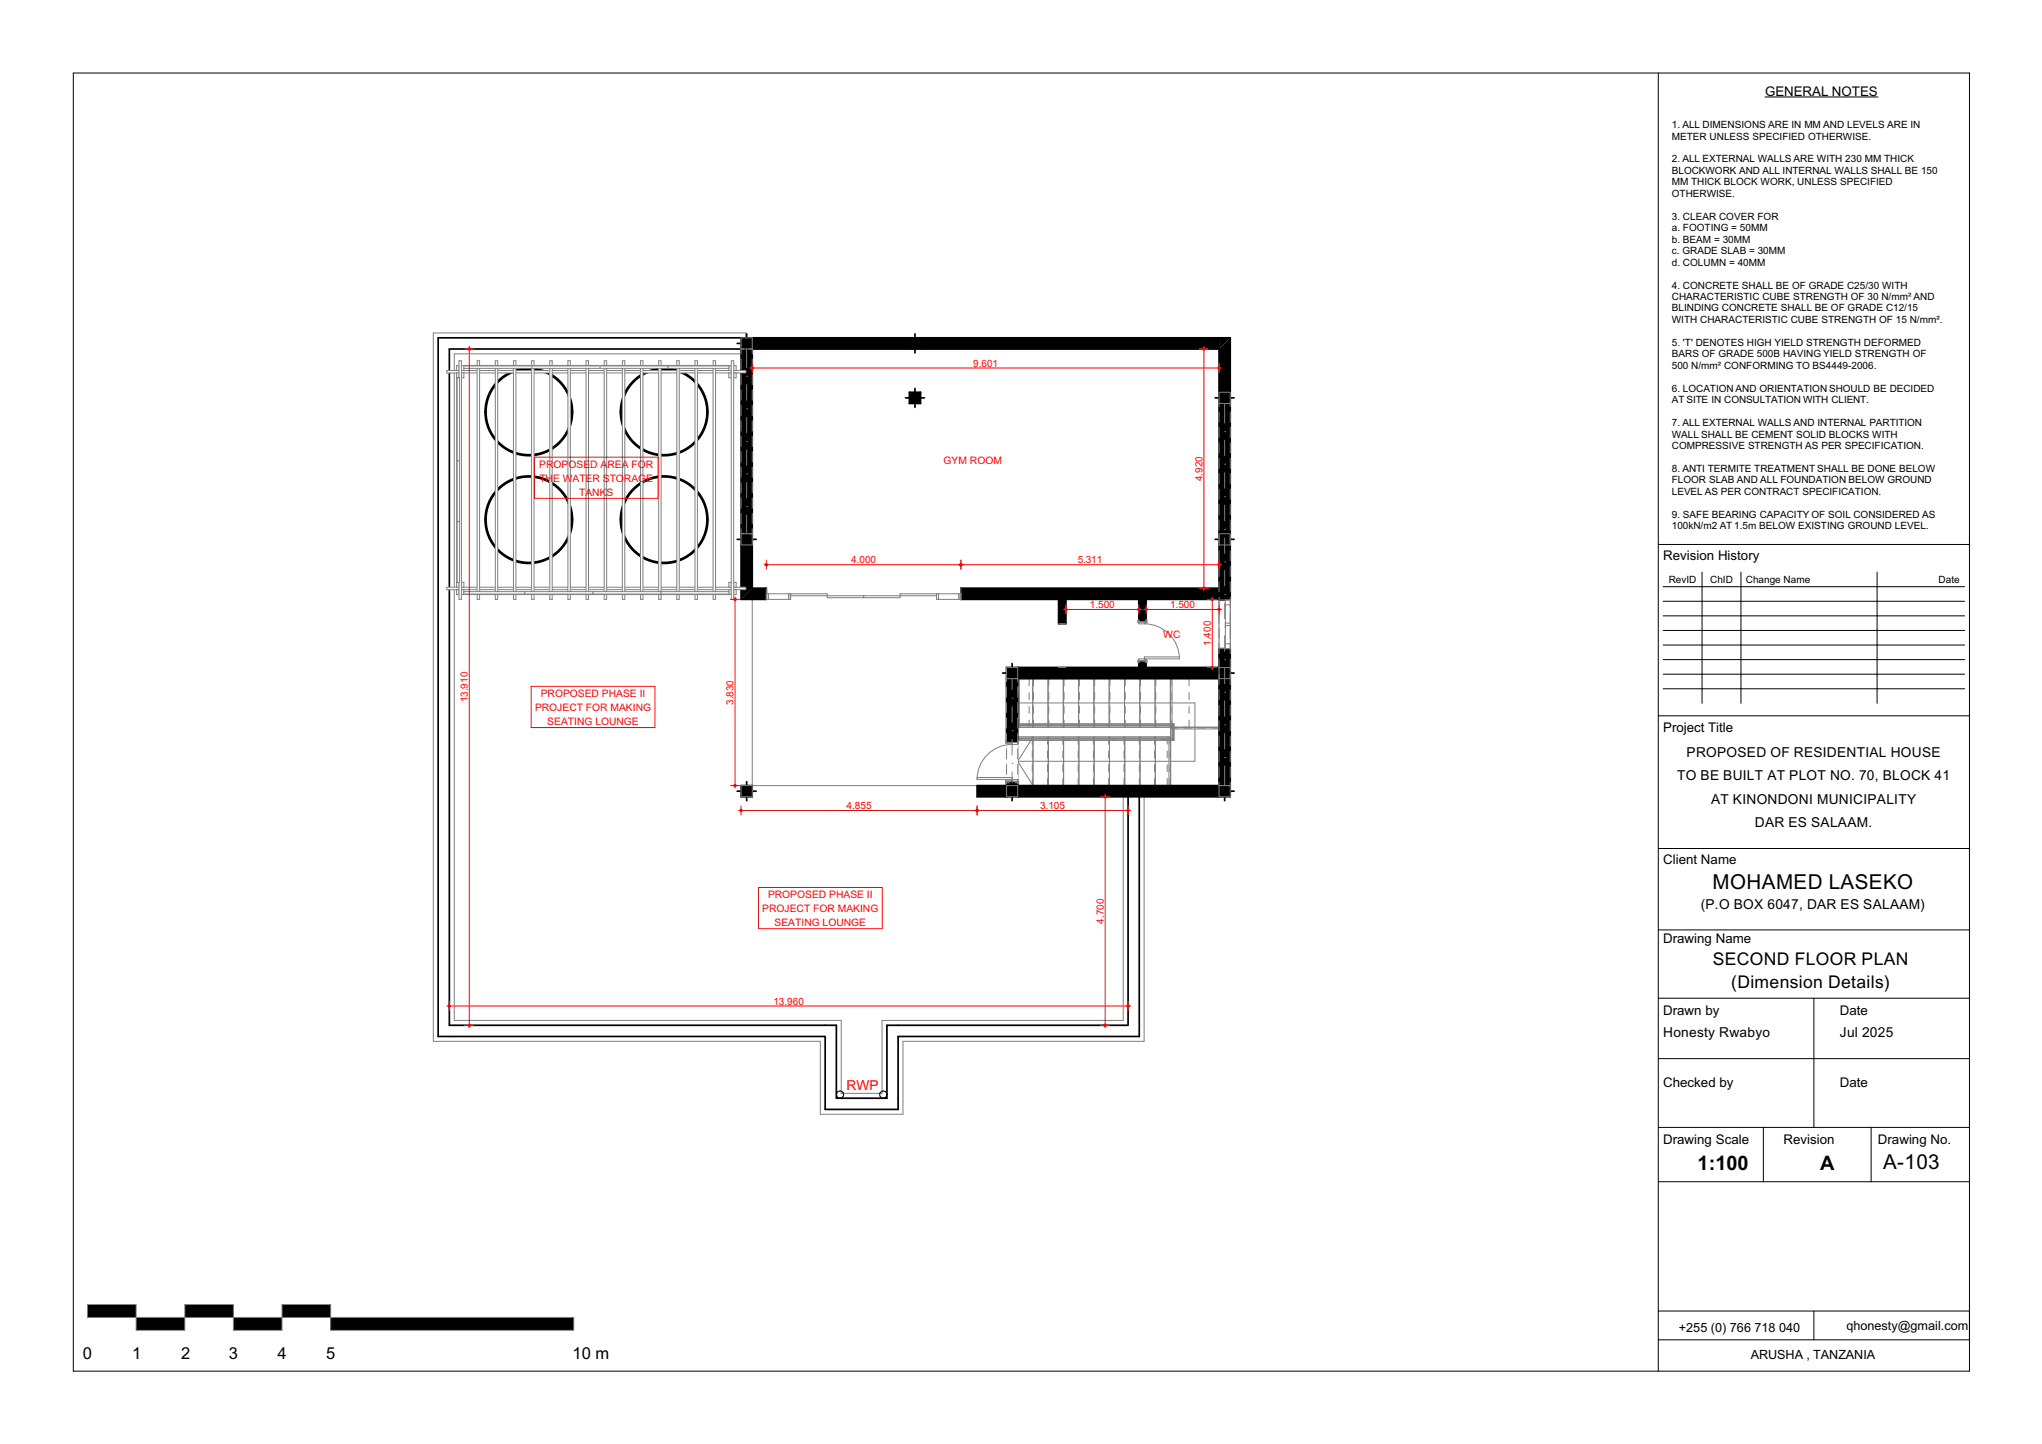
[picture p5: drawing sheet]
<svg xmlns="http://www.w3.org/2000/svg" width="420mm" height="297mm" viewBox="0 0 420 297" stroke-linecap="round" stroke-linejoin="round" font-family="sans-serif">
<defs><g id="words">
<g font-size="4.2">
<text x="352.2" y="182.9">MOHAMED LASEKO</text>
<text x="387.3" y="240.5">A-103</text>
</g>
<g font-size="4.1">
<text x="349.2" y="240.6">1:100</text>
<text x="374.4" y="240.6">A</text>
</g>
<g font-size="3.6">
<text x="352.3" y="198.5">SECOND FLOOR PLAN</text>
<text x="356.1" y="203.3">(Dimension Details)</text>
</g>
<g font-size="3.4">
<text x="17.1" y="279.5">0</text>
<text x="27.2" y="279.5">1</text>
<text x="37.2" y="279.5">2</text>
<text x="47.1" y="279.5">3</text>
<text x="57.1" y="279.5">4</text>
<text x="67.1" y="279.5">5</text>
<text x="117.8" y="279.5">10 m</text>
</g>
<g font-size="2.8">
<text x="346.9" y="155.7">PROPOSED OF RESIDENTIAL HOUSE</text>
<text x="345" y="160.5">TO BE BUILT AT PLOT NO. 70, BLOCK 41</text>
<text x="351.9" y="165.3">AT KINONDONI MUNICIPALITY</text>
<text x="360.9" y="170.1">DAR ES SALAAM.</text>
<text x="349.8" y="187.1">(P.O BOX 6047, DAR ES SALAAM)</text>
<text x="342.1" y="213.4">Honesty Rwabyo</text>
<text x="378.4" y="213.4">Jul 2025</text>
</g>
<text font-size="2.8" fill="#f00" x="174.1" y="224.1">RWP</text>
<g font-size="2.7">
<text x="363" y="19.7">GENERAL NOTES</text>
<text x="342.1" y="115.1">Revision History</text>
<text x="342.1" y="150.5">Project Title</text>
<text x="342.1" y="177.7">Client Name</text>
<text x="342.1" y="194">Drawing Name</text>
<text x="342.1" y="208.8">Drawn by</text>
<text x="378.4" y="208.8">Date</text>
<text x="342.1" y="223.6">Checked by</text>
<text x="378.4" y="223.6">Date</text>
<text x="342.1" y="235.4">Drawing Scale</text>
<text x="366.8" y="235.4">Revision</text>
<text x="386.3" y="235.4">Drawing No.</text>
</g>
<g font-size="2.6">
<text x="345.3" y="273.9">+255 (0) 766 718 040</text>
<text x="379.8" y="273.6">qhonesty@gmail.com</text>
<text x="360.1" y="279.4">ARUSHA , TANZANIA</text>
</g>
<g font-size="2.1">
<text x="343.9" y="26.3">1. ALL DIMENSIONS ARE IN MM AND LEVELS ARE IN</text>
<text x="343.9" y="28.7">METER UNLESS SPECIFIED OTHERWISE.</text>
<text x="343.9" y="33.4">2. ALL EXTERNAL WALLS ARE WITH 230 MM THICK</text>
<text x="343.9" y="35.8">BLOCKWORK AND ALL INTERNAL WALLS SHALL BE 150</text>
<text x="343.9" y="38.1">MM THICK BLOCK WORK, UNLESS SPECIFIED</text>
<text x="343.9" y="40.5">OTHERWISE.</text>
<text x="343.9" y="45.2">3. CLEAR COVER FOR</text>
<text x="343.9" y="47.6">a. FOOTING = 50MM</text>
<text x="343.9" y="49.9">b. BEAM = 30MM</text>
<text x="343.9" y="52.3">c. GRADE SLAB = 30MM</text>
<text x="343.9" y="54.6">d. COLUMN = 40MM</text>
<text x="343.9" y="59.3">4. CONCRETE SHALL BE OF GRADE C25/30 WITH</text>
<text x="343.9" y="61.7">CHARACTERISTIC CUBE STRENGTH OF 30 N/mm² AND</text>
<text x="343.9" y="64.1">BLINDING CONCRETE SHALL BE OF GRADE C12/15</text>
<text x="343.9" y="66.4">WITH CHARACTERISTIC CUBE STRENGTH OF 15 N/mm².</text>
<text x="343.9" y="71.1">5. 'T' DENOTES HIGH YIELD STRENGTH DEFORMED</text>
<text x="343.9" y="73.5">BARS OF GRADE 500B HAVING YIELD STRENGTH OF</text>
<text x="343.9" y="75.8">500 N/mm² CONFORMING TO BS4449-2006.</text>
<text x="343.9" y="80.6">6. LOCATION AND ORIENTATION SHOULD BE DECIDED</text>
<text x="343.9" y="82.9">AT SITE IN CONSULTATION WITH CLIENT.</text>
<text x="343.9" y="87.6">7. ALL EXTERNAL WALLS AND INTERNAL PARTITION</text>
<text x="343.9" y="90">WALL SHALL BE CEMENT SOLID BLOCKS WITH</text>
<text x="343.9" y="92.3">COMPRESSIVE STRENGTH AS PER SPECIFICATION.</text>
<text x="343.9" y="97.1">8. ANTI TERMITE TREATMENT SHALL BE DONE BELOW</text>
<text x="343.9" y="99.4">FLOOR SLAB AND ALL FOUNDATION BELOW GROUND</text>
<text x="343.9" y="101.8">LEVEL AS PER CONTRACT SPECIFICATION.</text>
<text x="343.9" y="106.5">9. SAFE BEARING CAPACITY OF SOIL CONSIDERED AS</text>
<text x="343.9" y="108.8">100kN/m2 AT 1.5m BELOW EXISTING GROUND LEVEL.</text>
<text x="343.2" y="119.8">RevID</text>
<text x="351.7" y="119.8">ChID</text>
<text x="359.1" y="119.8">Change Name</text>
<text x="398.7" y="119.8">Date</text>
</g>
<g font-size="2.1" fill="#f00">
<text x="200.2" y="75.4">9.601</text>
<text x="194.1" y="95.5">GYM ROOM</text>
<text x="110.9" y="96.3">PROPOSED AREA FOR</text>
<text x="110.9" y="99.1">THE WATER STORAGE</text>
<text x="119.1" y="101.9">TANKS</text>
<text x="247.3" y="99" transform="rotate(-90 247.3 99)">4.920</text>
<text x="175.1" y="115.8">4.000</text>
<text x="221.7" y="115.8">5.311</text>
<text x="224.2" y="125.1">1.500</text>
<text x="240.7" y="125.1">1.500</text>
<text x="239.3" y="131.2">WC</text>
<text x="249" y="132.9" transform="rotate(-90 249 132.9)">1.400</text>
<text x="111.2" y="143.4">PROPOSED PHASE II</text>
<text x="96.2" y="144.5" transform="rotate(-90 96.2 144.5)">13.910</text>
<text x="110" y="146.2">PROJECT FOR MAKING</text>
<text x="112.6" y="149.1">SEATING LOUNGE</text>
<text x="150.9" y="145" transform="rotate(-90 150.9 145)">3.830</text>
<text x="174.1" y="166.4">4.855</text>
<text x="213.9" y="166.4">3.105</text>
<text x="158" y="184.8">PROPOSED PHASE II</text>
<text x="156.8" y="187.6">PROJECT FOR MAKING</text>
<text x="159.3" y="190.4">SEATING LOUNGE</text>
<text x="227" y="190" transform="rotate(-90 227 190)">4.700</text>
<text x="159.1" y="206.6">13.960</text>
</g>
<text font-size="1.4" fill="#fff" x="13.8" y="283.3">GSPublisherVersion 0.0.100.100</text>
</g></defs>
<g fill="#000">
<path d="M18 268.3h10v2.7h-10z" fill-rule="evenodd"/>
<path d="M28 271h10v2.6h-10z" fill-rule="evenodd"/>
<path d="M38 268.3h10v2.7h-10z" fill-rule="evenodd"/>
<path d="M48 271h10v2.6h-10z" fill-rule="evenodd"/>
<path d="M58 268.3h10v2.7h-10z" fill-rule="evenodd"/>
<path d="M68 271h50v2.6h-50z" fill-rule="evenodd"/>
</g>
<path d="M18 268.3v2.7h100v2.6h-50v-5.3h-10v5.3h-10v-5.3h-10v5.3h-10v-5.3z" fill="none" stroke="#7f7f7f" stroke-width=".21"/>
<path d="M341.1 112h64M341.1 147.2h64M341.1 174.5h64M341.1 191.3h64M341.1 205.3h64M341.1 217.7h64M341.1 231.9h64M341.1 243.1h64" fill="none" stroke="#000" stroke-width=".21"/>
<path d="M342.1 117.7h62v27h-62z" fill-rule="evenodd" fill="#fff"/>
<g fill="none" stroke="#000" stroke-width=".21">
<path d="M15.1 15h390v267h-390zM341.1 15v267M363 19.9h23.3M350.1 117.7v27M358.1 117.7v27M386.1 117.7v27M342.1 120.7h62M342.1 123.7h62M342.1 126.7h62M342.1 129.7h62M342.1 132.7h62M342.1 135.7h62"/>
<path d="M342.1 138.7h62M342.1 141.7h62M373.1 205.3v26.6M362.7 231.9v11.2M384.9 231.9v11.2M341.1 269.7h64M341.1 275.6h64M373.1 269.7v5.9"/>
</g>
<path d="M209.3 151.9h31.6v.4h-31.6z" fill-rule="evenodd" fill="#fff"/>
<path d="M240.9 151.9h-31.6v.4h31.6" fill="none" stroke="#7f7f7f" stroke-width=".21"/>
<path d="M241.1 149.4h.4v2.9h-.6v-.4h.2z" fill-rule="evenodd" fill="#fff"/>
<path d="M241.1 149.4v2.5h-.2M241.5 149.4v2.9h-.6" fill="none" stroke="#7f7f7f" stroke-width=".21"/>
<path d="M209.3 148.9h32.2v.5h-.4v-.1h-31.8z" fill-rule="evenodd" fill="#fff"/>
<path d="M241.1 149.4v-.1h-31.8v-.4h32.2v.5" fill="none" stroke="#7f7f7f" stroke-width=".21"/>
<path d="M209.3 152h31.9l.2 .2h-32.1z" fill-rule="evenodd" fill="#fff"/>
<path d="M241.2 152h-31.9v.2h32.1" fill="none" stroke="#7f7f7f" stroke-width=".21"/>
<path d="M241.2 149.2l.2-.2v3.2l-.2-.2z" fill-rule="evenodd" fill="#fff"/>
<path d="M241.2 149.2v2.8M241.4 149v3.2" fill="none" stroke="#7f7f7f" stroke-width=".21"/>
<path d="M209.3 149h32.1l-.2 .2h-31.9z" fill-rule="evenodd" fill="#fff"/>
<path d="M241.4 149h-32.1v.2h31.9" fill="none" stroke="#7f7f7f" stroke-width=".21"/>
<path d="M209.8 152h9v.2h-9z" fill-rule="evenodd" fill="#fff"/>
<path d="M209.8 152h9v.2h-9z" fill="none" stroke="#7f7f7f" stroke-width=".21"/>
<path d="M219.8 152h9v.2h-9z" fill-rule="evenodd" fill="#fff"/>
<path d="M219.8 152h9v.2h-9z" fill="none" stroke="#7f7f7f" stroke-width=".21"/>
<path d="M229.8 152h9v.2h-9z" fill-rule="evenodd" fill="#fff"/>
<path d="M229.8 152h9v.2h-9z" fill="none" stroke="#7f7f7f" stroke-width=".21"/>
<path d="M239.8 152h1v.2h-1z" fill-rule="evenodd" fill="#fff"/>
<path d="M239.8 152h1v.2h-1z" fill="none" stroke="#7f7f7f" stroke-width=".21"/>
<path d="M241.2 149.6h.2v2h-.2z" fill-rule="evenodd" fill="#fff"/>
<path d="M241.2 149.6h.2v2h-.2z" fill="none" stroke="#7f7f7f" stroke-width=".21"/>
<path d="M231.8 149h9v.2h-9z" fill-rule="evenodd" fill="#fff"/>
<path d="M231.8 149h9v.2h-9z" fill="none" stroke="#7f7f7f" stroke-width=".21"/>
<path d="M221.8 149h9v.2h-9z" fill-rule="evenodd" fill="#fff"/>
<path d="M221.8 149h9v.2h-9z" fill="none" stroke="#7f7f7f" stroke-width=".21"/>
<path d="M211.8 149h9v.2h-9z" fill-rule="evenodd" fill="#fff"/>
<path d="M211.8 149h9v.2h-9z" fill="none" stroke="#7f7f7f" stroke-width=".21"/>
<path d="M209.8 149h1v.2h-1z" fill-rule="evenodd" fill="#fff"/>
<path d="M209.8 149h1v.2h-1z" fill="none" stroke="#7f7f7f" stroke-width=".21"/>
<circle cx="209.3" cy="152.1" r=".12" fill="#fff"/>
<circle cx="209.3" cy="152.1" r=".12" fill="none" stroke="#7f7f7f" stroke-width=".21"/>
<circle cx="241.3" cy="152.1" r=".12" fill="#fff"/>
<circle cx="241.3" cy="152.1" r=".12" fill="none" stroke="#7f7f7f" stroke-width=".21"/>
<circle cx="241.3" cy="149.1" r=".12" fill="#fff"/>
<circle cx="241.3" cy="149.1" r=".12" fill="none" stroke="#7f7f7f" stroke-width=".21"/>
<circle cx="209.3" cy="149.1" r=".12" fill="#fff"/>
<circle cx="209.3" cy="149.1" r=".12" fill="none" stroke="#7f7f7f" stroke-width=".21"/>
<circle cx="219.3" cy="152.1" r=".12" fill="#fff"/>
<circle cx="219.3" cy="152.1" r=".12" fill="none" stroke="#7f7f7f" stroke-width=".21"/>
<circle cx="229.3" cy="152.1" r=".12" fill="#fff"/>
<circle cx="229.3" cy="152.1" r=".12" fill="none" stroke="#7f7f7f" stroke-width=".21"/>
<circle cx="239.3" cy="152.1" r=".12" fill="#fff"/>
<circle cx="239.3" cy="152.1" r=".12" fill="none" stroke="#7f7f7f" stroke-width=".21"/>
<circle cx="231.3" cy="149.1" r=".12" fill="#fff"/>
<circle cx="231.3" cy="149.1" r=".12" fill="none" stroke="#7f7f7f" stroke-width=".21"/>
<circle cx="221.3" cy="149.1" r=".12" fill="#fff"/>
<circle cx="221.3" cy="149.1" r=".12" fill="none" stroke="#7f7f7f" stroke-width=".21"/>
<circle cx="211.3" cy="149.1" r=".12" fill="#fff"/>
<circle cx="211.3" cy="149.1" r=".12" fill="none" stroke="#7f7f7f" stroke-width=".21"/>
<g fill="none" stroke="#7f7f7f" stroke-width=".21">
<path d="M209.4 139.6v1.5M209.7 139.6v10M211.7 139.6v1.5M212.4 139.6v10M212.6 139.6v1.5M215.6 139.6v10M215.7 139.6v1.5M218.7 139.6v10M218.9 139.6v1.5M221.9 139.6v10M222 139.6v1.5M225 139.6v10"/>
<path d="M225.1 139.6v1.5M228.1 139.6v10M228.3 139.6v1.5M231.3 139.6v10M231.4 139.6v1.5M234.4 139.6v10M234.6 139.6v1.5M237.6 139.6v10M237.7 139.6v1.5M240.7 139.6v10M240.9 139.6v1.5M241.1 139.6v10"/>
<path d="M244.6 139.6v1.5M209.3 144.6h36.5v12h-36.5M209.4 142.5v1.4M209.4 145.3v1.4M209.4 148.1v1.5M211.7 142.5v1.4M211.7 145.3v1.4M211.7 148.1v1.5M212.3 151.6v1.5M212.3 154.5v1.4M212.3 157.3v1.4M212.5 151.6v10"/>
<path d="M212.6 142.5v1.4M212.6 145.3v1.4M212.6 148.1v1.5M215.5 151.6v1.5M215.5 154.5v1.4M215.5 157.3v1.4M215.6 151.6v10M215.7 142.5v1.4M215.7 145.3v1.4M215.7 148.1v1.5M218.6 151.6v1.5M218.6 154.5v1.4"/>
<path d="M218.6 157.3v1.4M218.8 151.6v10M218.9 142.5v1.4M218.9 145.3v1.4M218.9 148.1v1.5M221.8 151.6v1.5M221.8 154.5v1.4M221.8 157.3v1.4M221.9 151.6v10M222 142.5v1.4M222 145.3v1.4M222 148.1v1.5"/>
<path d="M224.9 151.6v1.5M224.9 154.5v1.4M224.9 157.3v1.4M225 151.6v10M225.1 142.5v1.4M225.1 145.3v1.4M225.1 148.1v1.5M228 151.6v1.5M228 154.5v1.4M228 157.3v1.4M228.2 151.6v10M228.3 142.5v1.4"/>
<path d="M228.3 145.3v1.4M228.3 148.1v1.5M231.2 151.6v1.5M231.2 154.5v1.4M231.2 157.3v1.4M231.3 151.6v10M231.4 142.5v1.4M231.4 145.3v1.4M231.4 148.1v1.5M234.3 151.6v1.5M234.3 154.5v1.4M234.3 157.3v1.4"/>
<path d="M234.5 151.6v10M234.6 142.5v1.4M234.6 145.3v1.4M234.6 148.1v1.5M237.5 151.6v1.5M237.5 154.5v1.4M237.5 157.3v1.4M237.6 151.6v10M237.7 142.5v1.4M237.7 145.3v1.4M237.7 148.1v1.5M240.1 151.6v1.5"/>
<path d="M240.1 154.5v1.4M240.1 157.3v1.4M240.4 151.6v10M240.6 151.6v1.5M240.6 154.5v1.4M240.6 157.3v1.4M240.8 149.6v12M240.8 149.9h10M240.8 149.7h1.4M240.9 142.5v1.4M240.9 145.3v1.4M240.9 148.1v1.5"/>
<path d="M243.7 149.7h1.4M244.6 142.5v1.4M244.6 145.3v1.4M244.6 148.1v1.5M246.5 149.7h1.4M249.3 149.7h1.5M250.8 149.6h-41.5v-10h41.5v22h-41.5v-10h31.5M212.3 160.1v1.5M215.5 160.1v1.5M218.6 160.1v1.5M221.8 160.1v1.5M224.9 160.1v1.5"/>
<path d="M228 160.1v1.5M231.2 160.1v1.5M234.3 160.1v1.5M237.5 160.1v1.5M240.1 160.1v1.5M240.6 160.1v1.5"/>
</g>
<circle cx="209.3" cy="144.6" r=".37" fill="#aaf"/>
<g fill="none" stroke="#7f7f7f" stroke-width=".21">
<path d="M212.5 151.6l-3.2 5 3.2 5"/>
<circle cx="209.3" cy="144.6" r=".37"/>
</g>
<!-- layer: Structural - Bearing -->
<path d="M89.1 68.5h64.3v4.3h-60v137.1h79.6v15h8.4v-15h49.6v-47h4.3v51.3h-49.6v15h-17v-15h-79.6zM154.7 71.8h96.1v89.8h-96.1z" fill="none" stroke="#7f7f7f" stroke-width=".21"/>
<g fill="#000">
<path d="M250.7 71.8l2.3-2.3v2.3zM250.7 69.5h2.3l-2.3 2.3z"/>
<path d="M189.3 69.5h61.4v2.3h-61.4z" fill-rule="evenodd"/>
<path d="M250.7 71.8h2.3v8.9h-2.3z" fill-rule="evenodd"/>
<path d="M250.7 83h2.3v26.8h-2.3z" fill-rule="evenodd"/>
<path d="M250.7 112.1h2.3v11.3h-2.3z" fill-rule="evenodd"/>
<path d="M209.3 137.3h41.4v2.3h-41.4z" fill-rule="evenodd"/>
<path d="M250.7 139.6h2.3v22h-2.3z" fill-rule="evenodd"/>
<path d="M250.7 133.4h2.3v3.9h-2.3z" fill-rule="evenodd"/>
<path d="M201 161.6h6v2.3h-6z" fill-rule="evenodd"/>
<path d="M209.3 161.6h41.4v2.3h-41.4z" fill-rule="evenodd"/>
</g>
<path d="M189.3 69.5h63.7v2.3M189.3 71.8h61.4M209.3 139.6h41.4v22h-41.4M209.3 137.3h8.4M219.2 137.3h15M235.7 137.3h15M253 139.6v22M207 161.6h-6v2.3h6M209.3 163.9h41.4" fill="none" stroke="#000" stroke-width=".35"/>
<path d="M250.7 123.4h2.3v10h-2.3z" fill-rule="evenodd" fill="#fff"/>
<path d="M250.7 71.8v8.9M253 71.8v8.9M250.7 83v26.8M253 83v26.8M250.7 112.1v8.9M253 112.1v11.3h-2.3v-.1M250.7 137.3v-3.9h2.3v3.9" fill="none" stroke="#000" stroke-width=".35"/>
<path d="M250.7 123.4v10M253 123.4v10" fill="none" stroke="#7f7f7f" stroke-width=".21"/>
<g fill="#fff">
<path d="M252 132.4h1v1h-1z" fill-rule="evenodd"/>
<path d="M252 128.2h1v.5h-1z" fill-rule="evenodd"/>
<path d="M252 128.7h1v3.7h-1z" fill-rule="evenodd"/>
<path d="M252 128.2h1v.5h-1z" fill-rule="evenodd"/>
<path d="M252 123.4h1v1h-1z" fill-rule="evenodd"/>
<path d="M252 124.4h1v3.8h-1z" fill-rule="evenodd"/>
</g>
<path d="M250.7 123.4h2.3v10h-2.3M252 123.4v10M252 132.4h1M252 128.7h1M252 128.2h1M252 124.4h1" fill="none" stroke="#7f7f7f" stroke-width=".21"/>
<g fill="#000">
<path d="M152.4 121h2.3l-2.3 2.3zM152.4 123.3l2.3-2.3v2.3z"/>
<path d="M152.4 71.8h2.3v38h-2.3z" fill-rule="evenodd"/>
<path d="M152.4 112.1h2.3v8.9h-2.3z" fill-rule="evenodd"/>
<path d="M154.7 121h2.9v2.3h-2.9z" fill-rule="evenodd"/>
<path d="M197.6 121h53.1v2.3h-53.1z" fill-rule="evenodd"/>
</g>
<path d="M152.4 71.8v38M154.7 71.8v38M152.4 112.1v11.2h2.3M154.7 112.1v8.9" fill="none" stroke="#000" stroke-width=".35"/>
<path d="M157.6 121h40v2.3h-40z" fill-rule="evenodd" fill="#fff"/>
<path d="M154.7 121h2.9v2.3h-2.9M219.2 123.3h15M235.7 123.3h15M250.7 121h-53.1v2.3h20.1" fill="none" stroke="#000" stroke-width=".35"/>
<g fill="#fff">
<path d="M197.2 122.1h.4v1.2h-.4z" fill-rule="evenodd"/>
<path d="M192.6 122.1h.4v1.2h-.4z" fill-rule="evenodd"/>
<path d="M157.6 122.1h.4v1.2h-.4z" fill-rule="evenodd"/>
<path d="M162.2 122.1h.4v1.2h-.4z" fill-rule="evenodd"/>
<path d="M193 122.1h4.2v1.2h-4.2z" fill-rule="evenodd"/>
</g>
<path d="M193 122.1h4.2v1.2h-4.2z" fill="none" stroke="#7f7f7f" stroke-width=".21"/>
<path d="M158 122.1h4.2v1.2h-4.2z" fill-rule="evenodd" fill="#fff"/>
<path d="M158 122.1h4.2v1.2h-4.2z" fill="none" stroke="#7f7f7f" stroke-width=".21"/>
<g fill="#fff">
<path d="M185.1 122.1h7.5v.4h-7.5z" fill-rule="evenodd"/>
<path d="M177.6 122.5h7.5v.4h-7.5z" fill-rule="evenodd"/>
<path d="M162.6 122.1h7.5v.4h-7.5z" fill-rule="evenodd"/>
<path d="M170.1 122.5h7.5v.4h-7.5z" fill-rule="evenodd"/>
</g>
<path d="M157.6 121v2.3h.4v-1.2h-.4M162.6 122.1v1.2h-.4v-1.2h7.9v.8h15v-.8h7.9v1.2h-.4v-1.2M162.6 122.5h30M177.6 122.5v.4M197.6 121v2.3h-.4v-1.2h.4" fill="none" stroke="#7f7f7f" stroke-width=".21"/>
<g fill="#000">
<path d="M207 139.6h2.3v13.1h-2.3z" fill-rule="evenodd"/>
<path d="M207 160.7h2.3v.9h-2.3z" fill-rule="evenodd"/>
</g>
<path d="M207 152.7h2.3v8h-2.3z" fill-rule="evenodd" fill="#fff"/>
<path d="M207 139.6v13.1h2.3v-13.1M207 161.6v-.9h2.3v.9" fill="none" stroke="#000" stroke-width=".35"/>
<g fill="#fff">
<path d="M207 152.7h1.2v.3h-1.2z" fill-rule="evenodd"/>
<path d="M206.8 152.3h.2v.5h-.2z" fill-rule="evenodd"/>
<path d="M207 160.5h1.2v.2h-1.2z" fill-rule="evenodd"/>
<path d="M206.8 160.6h.2v.5h-.2z" fill-rule="evenodd"/>
<path d="M209.3 152.3h.2v.5h-.2z" fill-rule="evenodd"/>
<path d="M209.3 160.6h.2v.5h-.2z" fill-rule="evenodd"/>
</g>
<path d="M207 152.7h1.2v.3h-1.2v-.7h-.2v.5h.2M208.2 153.1a7.2 7.2 0 0 0-7.2 7.2M209.3 152.3h.2v.5h-.2zM207 160.6h-.2v.5h.2v-.6h1.2v.2h-1.2M209.3 160.6h.2v.5h-.2z" fill="none" stroke="#7f7f7f" stroke-width=".21"/>
<g fill="#fff">
<path d="M208.2 152.7h1.1v.4h-1.1z" fill-rule="evenodd"/>
<path d="M208.2 160.3h1.1v.4h-1.1z" fill-rule="evenodd"/>
<path d="M201 159.9h7.2v.4h-7.2z" fill-rule="evenodd"/>
</g>
<path d="M207 152.3v.4h2.3M209.3 152.3v.8h-1.1v-.4M208.2 160.7v-.8h-7.2v.4h8.3v.8M209.3 160.7h-2.3v.4" fill="none" stroke="#7f7f7f" stroke-width=".21"/>
<g fill="#000">
<path d="M234.2 123.3h1.5v4.6h-1.5z" fill-rule="evenodd"/>
<path d="M234.2 135.9h1.5v1.4h-1.5z" fill-rule="evenodd"/>
</g>
<path d="M234.2 127.9h1.5v8h-1.5z" fill-rule="evenodd" fill="#fff"/>
<path d="M234.2 123.3v4.6h1.5v-4.6M234.2 137.3v-1.4h1.5v1.4" fill="none" stroke="#000" stroke-width=".35"/>
<g fill="#fff">
<path d="M235.4 127.9h.3v.3h-.3z" fill-rule="evenodd"/>
<path d="M235.7 127.5h.2v.5h-.2z" fill-rule="evenodd"/>
<path d="M235.4 135.7h.3v.2h-.3z" fill-rule="evenodd"/>
<path d="M235.7 135.8h.2v.5h-.2z" fill-rule="evenodd"/>
<path d="M234 127.5h.2v.5h-.2z" fill-rule="evenodd"/>
<path d="M234 135.8h.2v.5h-.2z" fill-rule="evenodd"/>
</g>
<path d="M234 127.5h.2v.5h-.2zM234 135.8h.2v.5h-.2zM235.4 128.3a7.2 7.2 0 0 1 7.2 7.2M235.7 127.9h-.3v.3h.3v-.7h.2v.5h-.2M235.7 135.8h.2v.5h-.2v-.6h-.3v.2h.3" fill="none" stroke="#7f7f7f" stroke-width=".21"/>
<g fill="#fff">
<path d="M234.2 127.9h1.2v.4h-1.2z" fill-rule="evenodd"/>
<path d="M234.2 135.5h1.2v.4h-1.2z" fill-rule="evenodd"/>
<path d="M235.4 135.1h7.2v.4h-7.2z" fill-rule="evenodd"/>
</g>
<path d="M234.2 127.5v.8h1.2v-.4M234.2 135.9h1.5v.4M235.4 135.9v-.8h7.2v.4h-8.4v.8M235.7 127.5v.4h-1.5" fill="none" stroke="#7f7f7f" stroke-width=".21"/>
<path d="M217.7 123.3h1.5v5h-1.5z" fill-rule="evenodd" fill="#000"/>
<path d="M217.7 128.3h1.5v9h-1.5z" fill-rule="evenodd" fill="#fff"/>
<path d="M217.7 137.3h1.5M217.7 123.3v5h1.5v-5" fill="none" stroke="#000" stroke-width=".35"/>
<path d="M217.7 128.3h1.5M217.7 137.3h1.5" fill="none" stroke="#7f7f7f" stroke-width=".21"/>
<g fill="#fff">
<path d="M92.4 210.9v2.3h-2.3z"/>
<path d="M90.1 69.5h2.3v2.3z"/>
<path d="M90.1 210.9h2.3l-2.3 2.3z"/>
<path d="M90.1 69.5l2.3 2.3h-2.3z"/>
<path d="M90.1 71.8h2.3v139.1h-2.3z" fill-rule="evenodd"/>
</g>
<path d="M92.4 69.5h-2.3v143.7h2.3M92.4 71.8v139.1" fill="none" stroke="#000" stroke-width=".35"/>
<path d="M92.4 210.9h77.3v2.3h-77.3z" fill-rule="evenodd" fill="#fff"/>
<path d="M92.4 213.2h77.3M92.4 210.9h77.3" fill="none" stroke="#000" stroke-width=".35"/>
<path d="M92.4 69.5h60v2.3h-60z" fill-rule="evenodd" fill="#fff"/>
<path d="M92.4 71.8h60M92.4 69.5h60" fill="none" stroke="#000" stroke-width=".35"/>
<g fill="#fff">
<path d="M172 225.9v2.3h-2.3z"/>
<path d="M169.7 225.9h2.3l-2.3 2.3z"/>
<path d="M169.7 210.9h2.3v15h-2.3z" fill-rule="evenodd"/>
</g>
<path d="M169.7 213.2v15h2.3M169.7 210.9h2.3v15" fill="none" stroke="#000" stroke-width=".35"/>
<g fill="#fff">
<path d="M182.4 225.9h2.3v2.3z"/>
<path d="M182.4 225.9l2.3 2.3h-2.3z"/>
<path d="M172 225.9h10.4v2.3h-10.4z" fill-rule="evenodd"/>
</g>
<path d="M172 225.9h10.4M184.7 225.9v2.3h-12.7" fill="none" stroke="#000" stroke-width=".35"/>
<g fill="#fff">
<path d="M182.4 210.9h2.3v2.3z"/>
<path d="M182.4 210.9l2.3 2.3h-2.3z"/>
<path d="M182.4 213.2h2.3v12.7h-2.3z" fill-rule="evenodd"/>
</g>
<path d="M184.7 210.9h-2.3v15M184.7 213.2v12.7" fill="none" stroke="#000" stroke-width=".35"/>
<g fill="#fff">
<path d="M232 210.9h2.3v2.3z"/>
<path d="M232 210.9l2.3 2.3h-2.3z"/>
<path d="M184.7 210.9h47.3v2.3h-47.3z" fill-rule="evenodd"/>
</g>
<path d="M184.7 210.9h47.3M234.3 210.9v2.3h-49.6" fill="none" stroke="#000" stroke-width=".35"/>
<path d="M232 163.9h2.3v47h-2.3z" fill-rule="evenodd" fill="#fff"/>
<g fill="none" stroke="#000" stroke-width=".35">
<path d="M151.6 70.6h1.2M152.4 69.5h36.9v2.3h-36.9zM153.6 68.7v1.1M153.6 71.4v1.2M154.4 70.6h1.1M154.7 69.5v2.3M186.2 70.6h1.2M187 69.5v2.3M188.2 68.7v1.1M188.2 71.4v1.2M188.2 79.9v1.1M189 70.6h1.1"/>
<path d="M251.9 79.9v1.1M186.2 81.8h1.2M187 80.7h2.3v2.3h-2.3zM188.2 82.6v1.2M189 81.8h1.1M249.9 81.8h1.2M250.7 80.7h2.3v2.3h-2.3zM251.9 82.6v1.2M252.7 81.8h1.1M151.6 110.9h1.2M152.4 109.8h2.3v2.3h-2.3zM153.6 109v1.1"/>
<path d="M153.6 111.7v1.2M154.4 110.9h1.1M249.9 110.9h1.2M250.7 109.8h2.3v2.3h-2.3zM251.9 109v1.1M251.9 111.7v1.2M252.7 110.9h1.1M206.2 138.4h1.2M207 137.3h2.3v2.3h-2.3zM208.2 136.5v1.1M208.2 139.2v1.2M209 138.4h1.1"/>
<path d="M249.9 138.4h1.2M250.7 137.3h2.3v2.3h-2.3zM251.9 136.5v1.1M251.9 139.2v1.2M252.7 138.4h1.1M151.6 162.7h1.2M152.4 161.6h2.3v2.3h-2.3zM153.6 160.8v1.1M153.6 163.5v1.2M154.4 162.7h1.1M206.2 162.7h1.2M207 161.6h2.3v2.3h-2.3z"/>
<path d="M208.2 160.8v1.1M208.2 163.5v1.2M209 162.7h1.1M249.9 162.7h1.2M250.7 161.6h2.3v2.3h-2.3zM251.9 160.8v1.1M251.9 163.5v1.2M252.7 162.7h1.1M232 210.9v-47h2.3v47"/>
<circle cx="108.8" cy="84.7" r="9"/>
<circle cx="108.8" cy="84.7" r="8.8"/>
<circle cx="136.6" cy="84.7" r="9"/>
<circle cx="136.6" cy="84.7" r="8.8"/>
<circle cx="108.8" cy="106.9" r="9"/>
<circle cx="108.8" cy="106.9" r="8.8"/>
<circle cx="136.6" cy="106.9" r="9"/>
<circle cx="136.6" cy="106.9" r="8.8"/>
</g>
<g fill="#000">
<path d="M152.4 69.5h2.3v2.3h-2.3z" fill-rule="evenodd"/>
<path d="M154.7 69.5h32.3v2.3h-32.3z" fill-rule="evenodd"/>
<path d="M187 69.5h2.3v2.3h-2.3z" fill-rule="evenodd"/>
<path d="M99.8 84.7h.2a8.8 8.8 0 0 0 8.8 8.8 8.8 8.8 0 0 0 8.8-8.8h.2a9 9 0 0 1-9 9 9 9 0 0 1-9-9z" fill-rule="evenodd"/>
<path d="M102.1 78.7a9 9 0 0 1 9.9-2.4 9 9 0 0 1 5.8 8.4h-.2a8.8 8.8 0 0 0-8.8-8.8 8.8 8.8 0 0 0-8.8 8.8h-.2a9 9 0 0 1 2.3-6z" fill-rule="evenodd"/>
<path d="M127.6 84.7h.2a8.8 8.8 0 0 0 8.8 8.8 8.8 8.8 0 0 0 8.8-8.8h.2a9 9 0 0 1-9 9 9 9 0 0 1-9-9z" fill-rule="evenodd"/>
<path d="M130 78.7a9 9 0 0 1 9.9-2.4 9 9 0 0 1 5.7 8.4h-.2a8.8 8.8 0 0 0-8.8-8.8 8.8 8.8 0 0 0-8.8 8.8h-.2a9 9 0 0 1 2.4-6z" fill-rule="evenodd"/>
<path d="M187 80.7h2.3v2.3h-2.3z" fill-rule="evenodd"/>
<path d="M250.7 80.7h2.3v2.3h-2.3z" fill-rule="evenodd"/>
<path d="M99.8 106.9h.2a8.8 8.8 0 0 0 8.8 8.8 8.8 8.8 0 0 0 8.8-8.8h.2a9 9 0 0 1-9 9 9 9 0 0 1-9-9z" fill-rule="evenodd"/>
<path d="M102.1 100.8a9 9 0 0 1 9.9-2.3 9 9 0 0 1 5.8 8.4h-.2a8.8 8.8 0 0 0-8.8-8.8 8.8 8.8 0 0 0-8.8 8.8h-.2a9 9 0 0 1 2.3-6.1z" fill-rule="evenodd"/>
<path d="M127.6 106.9h.2a8.8 8.8 0 0 0 8.8 8.8 8.8 8.8 0 0 0 8.8-8.8h.2a9 9 0 0 1-9 9 9 9 0 0 1-9-9z" fill-rule="evenodd"/>
<path d="M130 100.8a9 9 0 0 1 9.9-2.3 9 9 0 0 1 5.7 8.4h-.2a8.8 8.8 0 0 0-8.8-8.8 8.8 8.8 0 0 0-8.8 8.8h-.2a9 9 0 0 1 2.4-6.1z" fill-rule="evenodd"/>
<path d="M152.4 109.8h2.3v2.3h-2.3z" fill-rule="evenodd"/>
<path d="M250.7 109.8h2.3v2.3h-2.3z" fill-rule="evenodd"/>
<path d="M207 137.3h2.3v2.3h-2.3z" fill-rule="evenodd"/>
<path d="M250.7 137.3h2.3v2.3h-2.3z" fill-rule="evenodd"/>
<path d="M152.4 161.6h2.3v2.3h-2.3z" fill-rule="evenodd"/>
<path d="M207 161.6h2.3v2.3h-2.3z" fill-rule="evenodd"/>
<path d="M250.7 161.6h2.3v2.3h-2.3z" fill-rule="evenodd"/>
</g>
<g fill="#000">
<circle cx="153.6" cy="70.6" r=".18"/>
<circle cx="188.2" cy="70.6" r=".18"/>
<circle cx="188.2" cy="81.8" r=".18"/>
<circle cx="251.9" cy="81.8" r=".18"/>
<circle cx="153.6" cy="110.9" r=".18"/>
<circle cx="251.9" cy="110.9" r=".18"/>
<circle cx="208.2" cy="138.4" r=".18"/>
<circle cx="251.9" cy="138.4" r=".18"/>
<circle cx="153.6" cy="162.7" r=".18"/>
<circle cx="208.2" cy="162.7" r=".18"/>
<circle cx="251.9" cy="162.7" r=".18"/>
</g>
<!-- layer: Interior - Furniture  -->
<path d="M91.9 120.8h61.5v.5h-61.5z" fill-rule="evenodd" fill="#fff"/>
<path d="M91.9 120.8h61.5v.5h-61.5z" fill="none" stroke="#7f7f7f" stroke-width=".21"/>
<path d="M91.9 76.2h61.5v.5h-61.5z" fill-rule="evenodd" fill="#fff"/>
<path d="M91.9 76.2h61.5v.5h-61.5z" fill="none" stroke="#7f7f7f" stroke-width=".21"/>
<path d="M93.9 119.8h.5v1h-.5z" fill-rule="evenodd" fill="#fff"/>
<path d="M93.9 119.8h.5v1h-.5z" fill="none" stroke="#7f7f7f" stroke-width=".21"/>
<path d="M93.9 121.3h.5v1h-.5z" fill-rule="evenodd" fill="#fff"/>
<path d="M93.9 121.3h.5v1h-.5z" fill="none" stroke="#7f7f7f" stroke-width=".21"/>
<path d="M94.9 119.8h.5v1h-.5z" fill-rule="evenodd" fill="#fff"/>
<path d="M94.9 119.8h.5v1h-.5z" fill="none" stroke="#7f7f7f" stroke-width=".21"/>
<path d="M94.9 121.3h.5v1h-.5z" fill-rule="evenodd" fill="#fff"/>
<path d="M94.9 121.3h.5v1h-.5z" fill="none" stroke="#7f7f7f" stroke-width=".21"/>
<path d="M149.9 119.8h.5v1h-.5z" fill-rule="evenodd" fill="#fff"/>
<path d="M149.9 119.8h.5v1h-.5z" fill="none" stroke="#7f7f7f" stroke-width=".21"/>
<path d="M149.9 121.3h.5v1h-.5z" fill-rule="evenodd" fill="#fff"/>
<path d="M149.9 121.3h.5v1h-.5z" fill="none" stroke="#7f7f7f" stroke-width=".21"/>
<path d="M150.9 119.8h.5v1h-.5z" fill-rule="evenodd" fill="#fff"/>
<path d="M150.9 119.8h.5v1h-.5z" fill="none" stroke="#7f7f7f" stroke-width=".21"/>
<path d="M150.9 121.3h.5v1h-.5z" fill-rule="evenodd" fill="#fff"/>
<path d="M150.9 121.3h.5v1h-.5z" fill="none" stroke="#7f7f7f" stroke-width=".21"/>
<path d="M93.9 75.2h.5v1h-.5z" fill-rule="evenodd" fill="#fff"/>
<path d="M93.9 75.2h.5v1h-.5z" fill="none" stroke="#7f7f7f" stroke-width=".21"/>
<path d="M93.9 76.7h.5v1h-.5z" fill-rule="evenodd" fill="#fff"/>
<path d="M93.9 76.7h.5v1h-.5z" fill="none" stroke="#7f7f7f" stroke-width=".21"/>
<path d="M94.9 75.2h.5v1h-.5z" fill-rule="evenodd" fill="#fff"/>
<path d="M94.9 75.2h.5v1h-.5z" fill="none" stroke="#7f7f7f" stroke-width=".21"/>
<path d="M94.9 76.7h.5v1h-.5z" fill-rule="evenodd" fill="#fff"/>
<path d="M94.9 76.7h.5v1h-.5z" fill="none" stroke="#7f7f7f" stroke-width=".21"/>
<path d="M149.9 75.2h.5v1h-.5z" fill-rule="evenodd" fill="#fff"/>
<path d="M149.9 75.2h.5v1h-.5z" fill="none" stroke="#7f7f7f" stroke-width=".21"/>
<path d="M149.9 76.7h.5v1h-.5z" fill-rule="evenodd" fill="#fff"/>
<path d="M149.9 76.7h.5v1h-.5z" fill="none" stroke="#7f7f7f" stroke-width=".21"/>
<path d="M150.9 75.2h.5v1h-.5z" fill-rule="evenodd" fill="#fff"/>
<path d="M150.9 75.2h.5v1h-.5z" fill="none" stroke="#7f7f7f" stroke-width=".21"/>
<path d="M150.9 76.7h.5v1h-.5z" fill-rule="evenodd" fill="#fff"/>
<path d="M150.9 76.7h.5v1h-.5z" fill="none" stroke="#7f7f7f" stroke-width=".21"/>
<path d="M94.4 74.2h.5v49.1h-.5z" fill-rule="evenodd" fill="#fff"/>
<path d="M94.4 74.2h.5v49.1h-.5z" fill="none" stroke="#7f7f7f" stroke-width=".21"/>
<path d="M98.1 74.2h.5v49.1h-.5z" fill-rule="evenodd" fill="#fff"/>
<path d="M98.1 74.2h.5v49.1h-.5z" fill="none" stroke="#7f7f7f" stroke-width=".21"/>
<path d="M101.9 74.2h.5v49.1h-.5z" fill-rule="evenodd" fill="#fff"/>
<path d="M101.9 74.2h.5v49.1h-.5z" fill="none" stroke="#7f7f7f" stroke-width=".21"/>
<path d="M105.6 74.2h.5v49.1h-.5z" fill-rule="evenodd" fill="#fff"/>
<path d="M105.6 74.2h.5v49.1h-.5z" fill="none" stroke="#7f7f7f" stroke-width=".21"/>
<path d="M109.3 74.2h.5v49.1h-.5z" fill-rule="evenodd" fill="#fff"/>
<path d="M109.3 74.2h.5v49.1h-.5z" fill="none" stroke="#7f7f7f" stroke-width=".21"/>
<path d="M113.1 74.2h.5v49.1h-.5z" fill-rule="evenodd" fill="#fff"/>
<path d="M113.1 74.2h.5v49.1h-.5z" fill="none" stroke="#7f7f7f" stroke-width=".21"/>
<path d="M116.8 74.2h.5v49.1h-.5z" fill-rule="evenodd" fill="#fff"/>
<path d="M116.8 74.2h.5v49.1h-.5z" fill="none" stroke="#7f7f7f" stroke-width=".21"/>
<path d="M120.5 74.2h.5v49.1h-.5z" fill-rule="evenodd" fill="#fff"/>
<path d="M120.5 74.2h.5v49.1h-.5z" fill="none" stroke="#7f7f7f" stroke-width=".21"/>
<path d="M124.3 74.2h.5v49.1h-.5z" fill-rule="evenodd" fill="#fff"/>
<path d="M124.3 74.2h.5v49.1h-.5z" fill="none" stroke="#7f7f7f" stroke-width=".21"/>
<path d="M128 74.2h.5v49.1h-.5z" fill-rule="evenodd" fill="#fff"/>
<path d="M128 74.2h.5v49.1h-.5z" fill="none" stroke="#7f7f7f" stroke-width=".21"/>
<path d="M131.7 74.2h.5v49.1h-.5z" fill-rule="evenodd" fill="#fff"/>
<path d="M131.7 74.2h.5v49.1h-.5z" fill="none" stroke="#7f7f7f" stroke-width=".21"/>
<path d="M135.5 74.2h.5v49.1h-.5z" fill-rule="evenodd" fill="#fff"/>
<path d="M135.5 74.2h.5v49.1h-.5z" fill="none" stroke="#7f7f7f" stroke-width=".21"/>
<path d="M139.2 74.2h.5v49.1h-.5z" fill-rule="evenodd" fill="#fff"/>
<path d="M139.2 74.2h.5v49.1h-.5z" fill="none" stroke="#7f7f7f" stroke-width=".21"/>
<path d="M142.9 74.2h.5v49.1h-.5z" fill-rule="evenodd" fill="#fff"/>
<path d="M142.9 74.2h.5v49.1h-.5z" fill="none" stroke="#7f7f7f" stroke-width=".21"/>
<path d="M146.7 74.2h.5v49.1h-.5z" fill-rule="evenodd" fill="#fff"/>
<path d="M146.7 74.2h.5v49.1h-.5z" fill="none" stroke="#7f7f7f" stroke-width=".21"/>
<path d="M150.4 74.2h.5v49.1h-.5z" fill-rule="evenodd" fill="#fff"/>
<path d="M150.4 74.2h.5v49.1h-.5z" fill="none" stroke="#7f7f7f" stroke-width=".21"/>
<path d="M135.9 121.7h14v.6h-14z" fill-rule="evenodd" fill="#fff"/>
<path d="M135.9 121.7h14v.6h-14zM135.9 122.2h14" fill="none" stroke="#7f7f7f" stroke-width=".21"/>
<path d="M121.9 121.7h14v.6h-14z" fill-rule="evenodd" fill="#fff"/>
<path d="M121.9 121.7h14v.6h-14zM121.9 122.2h14" fill="none" stroke="#7f7f7f" stroke-width=".21"/>
<path d="M107.9 121.7h14v.6h-14z" fill-rule="evenodd" fill="#fff"/>
<path d="M107.9 121.7h14v.6h-14zM107.9 122.2h14" fill="none" stroke="#7f7f7f" stroke-width=".21"/>
<path d="M95.4 121.7h12.5v.6h-12.5z" fill-rule="evenodd" fill="#fff"/>
<path d="M95.4 121.7h12.5v.6h-12.5zM95.4 122.2h12.5" fill="none" stroke="#7f7f7f" stroke-width=".21"/>
<path d="M93.9 107.3h.6v12.5h-.6z" fill-rule="evenodd" fill="#fff"/>
<path d="M93.9 107.3h.6v12.5h-.6zM94 107.3v12.5" fill="none" stroke="#7f7f7f" stroke-width=".21"/>
<path d="M93.9 94.8h.6v12.5h-.6z" fill-rule="evenodd" fill="#fff"/>
<path d="M93.9 94.8h.6v12.5h-.6zM94 94.8v12.5" fill="none" stroke="#7f7f7f" stroke-width=".21"/>
<path d="M93.9 77.7h.6v17.1h-.6z" fill-rule="evenodd" fill="#fff"/>
<path d="M93.9 77.7h.6v17.1h-.6zM94 77.7v17.1" fill="none" stroke="#7f7f7f" stroke-width=".21"/>
<path d="M95.4 75.2h14v.6h-14z" fill-rule="evenodd" fill="#fff"/>
<path d="M95.4 75.2h14v.6h-14zM95.4 75.3h14" fill="none" stroke="#7f7f7f" stroke-width=".21"/>
<path d="M109.4 75.2h14v.6h-14z" fill-rule="evenodd" fill="#fff"/>
<path d="M109.4 75.2h14v.6h-14zM109.4 75.3h14" fill="none" stroke="#7f7f7f" stroke-width=".21"/>
<path d="M123.4 75.2h14v.6h-14z" fill-rule="evenodd" fill="#fff"/>
<path d="M123.4 75.2h14v.6h-14zM123.4 75.3h14" fill="none" stroke="#7f7f7f" stroke-width=".21"/>
<path d="M137.4 75.2h12.5v.6h-12.5z" fill-rule="evenodd" fill="#fff"/>
<path d="M137.4 75.2h12.5v.6h-12.5zM137.4 75.3h12.5" fill="none" stroke="#7f7f7f" stroke-width=".21"/>
<!-- layer: Structural - Bearing -->
<g fill="none" stroke="#7f7f7f" stroke-width=".21">
<path d="M152.4 73.8v2.2M152.4 77v2.1M153 71.8h-.6v1M153.6 77.4h.1M153.6 71.8v3.8M153.6 79.1v3.2M154.1 71.8h.6v1M154.7 73.8v2.2M154.7 77v2.1M152.4 80.2v2.1M152.4 83.4v2.1M152.4 86.5v2.2"/>
<path d="M152.4 89.7v2.1M152.4 92.9v2.1M152.4 96.1v2.1M152.4 99.2v2.2M153.6 84.1h.1M153.6 90.8h.1M153.6 97.5h.1M153.6 85.8v3.2M153.6 92.5v3.2M153.6 99.2v3.2M154.7 80.2v2.1M154.7 83.4v2.1"/>
<path d="M154.7 86.5v2.2M154.7 89.7v2.1M154.7 92.9v2.1M154.7 96.1v2.1M154.7 99.2v2.2M250.7 84.7v2.1M250.7 87.9v2.1M250.7 91.1v2.1M250.7 94.2v2.2M250.7 97.4v2.1M251.4 83h-.7v.7M251.9 95.5h.1"/>
<path d="M251.9 88.8h.1M251.9 83v4M251.9 90.5v3.2M251.9 97.2v3.2M252.4 83h.6v.7M253 84.7v2.1M253 87.9v2.1M253 91.1v2.1M253 94.2v2.2M253 97.4v2.1M152.4 102.4v2.1M152.4 105.6v2.1"/>
<path d="M152.4 108.8v1h.6M153.6 104.2h.1M153.6 106v3.8M154.7 102.4v2.1M154.7 105.6v2.1M154.7 108.8v1h-.6M250.7 100.6v2.1M250.7 103.8v2.1M250.7 106.9v2.2M250.7 110.1v2.1M250.7 113.3v2.1M250.7 116.5v2.1"/>
<path d="M250.7 119.6v2.2M251.9 115.6h.1M251.9 108.9h.1M251.9 102.2h.1M251.9 103.9v3.2M251.9 110.6v3.2M251.9 117.3v3.2M253 100.6v2.1M253 103.8v2.1M253 106.9v2.2M253 110.1v2.1M253 113.3v2.1"/>
<path d="M253 116.5v2.1M253 119.6v2.2M207.6 139.6h-.6v.6M208.2 139.6v2.2M208.7 139.6h.6v.6M250.7 122.8v2.1M250.7 126v2.1M250.7 129.2v2.1M250.7 132.3v2.2M250.7 135.5v2.1M250.7 138.7v2.1M251.9 135.7h.1"/>
<path d="M251.9 129h.1M251.9 122.3h.1M251.9 124v3.2M251.9 130.7v3.2M251.9 137.5v3.1M253 122.8v2.1M253 126v2.1M253 129.2v2.1M253 132.3v2.2M253 135.5v2.1M253 138.7v2.1M207 141.3v2.1"/>
<path d="M207 144.5v2.1M207 147.6v2.2M207 150.8v2.1M207 154v2.1M207 157.2v2.1M208.2 143.6h.1M208.2 150.3h.1M208.2 157h.1M208.2 145.4v3.1M208.2 152.1v3.1M208.2 158.8v2.2M209.3 141.3v2.1"/>
<path d="M209.3 144.5v2.1M209.3 147.6v2.2M209.3 150.8v2.1M209.3 154v2.1M209.3 157.2v2.1M250.7 141.9v2.1M250.7 145v2.2M250.7 148.2v2.1M250.7 151.4v2.1M250.7 154.6v2.1M250.7 157.7v2.2M251.9 155.8h.1"/>
<path d="M251.9 149.1h.1M251.9 142.4h.1M251.9 144.2v3.1M251.9 150.9v3.1M251.9 157.6v4M253 141.9v2.1M253 145v2.2M253 148.2v2.1M253 151.4v2.1M253 154.6v2.1M253 157.7v2.2M207 160.3v.7h.6"/>
<path d="M209.3 160.3v.7h-.6M250.7 160.9v.7h.7M253 160.9v.7h-.6"/>
</g>
<!-- layer: 2D Drafting - General -->
<path d="M152.4 69.5h2.3v2.3h-2.3zM250.7 80.7h2.3v2.3h-2.3zM152.4 109.8h2.3v2.3h-2.3zM250.7 109.8h2.3v2.3h-2.3zM207 137.3h2.3v2.3h-2.3zM250.7 137.3h2.3v2.3h-2.3zM152.4 161.6h2.3v2.3h-2.3zM207 161.6h2.3v2.3h-2.3zM250.7 161.6h2.3v2.3h-2.3z" fill="none" stroke="#7f7f7f" stroke-width=".21"/>
<g fill="none" stroke="#000" stroke-width=".21">
<circle cx="172.8" cy="225.1" r=".75"/>
<circle cx="181.7" cy="225.1" r=".75"/>
</g>
<!-- layer: Dimensioning - General -->
<path d="M154.2 75.7h.3M155 75.7h95.5" fill="none" stroke="#f00" stroke-width=".21"/>
<circle cx="154.7" cy="75.7" r=".25" fill="#f00"/>
<circle cx="154.7" cy="75.7" r=".25" fill="none" stroke="#f00" stroke-width=".21"/>
<circle cx="250.7" cy="75.7" r=".25" fill="#f00"/>
<g fill="none" stroke="#f00" stroke-width=".21">
<path d="M154.7 74.7v.7M154.7 75.9v.7M247.6 72v48.7M250.7 74.7v.7M250.7 75.9v.7M251 75.7h.2M247.6 121.2v.3"/>
<circle cx="250.7" cy="75.7" r=".25"/>
</g>
<circle cx="247.6" cy="121" r=".25" fill="#f00"/>
<circle cx="247.6" cy="121" r=".25" fill="none" stroke="#f00" stroke-width=".21"/>
<circle cx="247.6" cy="71.8" r=".25" fill="#f00"/>
<g fill="none" stroke="#f00" stroke-width=".21">
<path d="M246.7 71.8h.7M247.6 71.3v.2M247.9 71.8h.7M157.1 116.1h.3M157.9 116.1h39.5M246.7 121h.7M247.9 121h.7"/>
<circle cx="247.6" cy="71.8" r=".25"/>
</g>
<circle cx="157.6" cy="116.1" r=".25" fill="#f00"/>
<circle cx="157.6" cy="116.1" r=".25" fill="none" stroke="#f00" stroke-width=".21"/>
<circle cx="197.6" cy="116.1" r=".25" fill="#f00"/>
<g fill="none" stroke="#f00" stroke-width=".21">
<path d="M157.6 115.2v.7M157.6 116.4v.7M197.1 116.1h.3M197.6 115.2v.7M197.6 116.4v.7M197.9 116.1h52.6"/>
<circle cx="197.6" cy="116.1" r=".25"/>
</g>
<circle cx="197.6" cy="116.1" r=".25" fill="#f00"/>
<circle cx="197.6" cy="116.1" r=".25" fill="none" stroke="#f00" stroke-width=".21"/>
<circle cx="250.7" cy="116.1" r=".25" fill="#f00"/>
<g fill="none" stroke="#f00" stroke-width=".21">
<path d="M197.6 115.2v.7M197.6 116.4v.7M250.7 115.2v.7M250.7 116.4v.7M251 116.1h.2M235.2 125.4h.3M236 125.4h14.5"/>
<circle cx="250.7" cy="116.1" r=".25"/>
</g>
<circle cx="235.7" cy="125.4" r=".25" fill="#f00"/>
<circle cx="235.7" cy="125.4" r=".25" fill="none" stroke="#f00" stroke-width=".21"/>
<circle cx="250.7" cy="125.4" r=".25" fill="#f00"/>
<g fill="none" stroke="#f00" stroke-width=".21">
<path d="M235.7 124.4v.7M235.7 125.6v.7M249.3 123.5v13.5M249.3 137.5v.3M250.7 124.4v.7M250.7 125.6v.7M251 125.4h.2"/>
<circle cx="250.7" cy="125.4" r=".25"/>
</g>
<circle cx="249.3" cy="137.3" r=".25" fill="#f00"/>
<circle cx="249.3" cy="137.3" r=".25" fill="none" stroke="#f00" stroke-width=".21"/>
<circle cx="249.3" cy="123.3" r=".25" fill="#f00"/>
<g fill="none" stroke="#f00" stroke-width=".21">
<path d="M218.7 125.4h.3M219.5 125.4h14.5M248.4 137.3h.7M248.4 123.3h.7M249.3 122.8v.2M249.6 137.3h.7M249.6 123.3h.7"/>
<circle cx="249.3" cy="123.3" r=".25"/>
</g>
<circle cx="219.2" cy="125.4" r=".25" fill="#f00"/>
<circle cx="219.2" cy="125.4" r=".25" fill="none" stroke="#f00" stroke-width=".21"/>
<circle cx="234.2" cy="125.4" r=".25" fill="#f00"/>
<g fill="none" stroke="#f00" stroke-width=".21">
<path d="M151.2 123.5v37.8M219.2 124.4v.7M219.2 125.6v.7M234.2 124.4v.7M234.2 125.6v.7M234.5 125.4h.2M151.2 161.8v.3"/>
<circle cx="234.2" cy="125.4" r=".25"/>
</g>
<circle cx="151.2" cy="161.6" r=".25" fill="#f00"/>
<circle cx="151.2" cy="161.6" r=".25" fill="none" stroke="#f00" stroke-width=".21"/>
<circle cx="151.2" cy="123.3" r=".25" fill="#f00"/>
<g fill="none" stroke="#f00" stroke-width=".21">
<path d="M150.3 123.3h.6M151.2 122.8v.2M151.4 123.3h.7M150.3 161.6h.6M151.4 161.6h.7M227.3 164.1v46.5M227.3 211.1v.3"/>
<circle cx="151.2" cy="123.3" r=".25"/>
</g>
<circle cx="227.3" cy="210.9" r=".25" fill="#f00"/>
<circle cx="227.3" cy="210.9" r=".25" fill="none" stroke="#f00" stroke-width=".21"/>
<circle cx="227.3" cy="163.9" r=".25" fill="#f00"/>
<g fill="none" stroke="#f00" stroke-width=".21">
<path d="M226.4 163.9h.7M227.3 163.4v.2M227.6 163.9h.6M91.9 206.9h.3M92.7 206.9h139.1M226.4 210.9h.7M227.6 210.9h.6"/>
<circle cx="227.3" cy="163.9" r=".25"/>
</g>
<circle cx="92.4" cy="206.9" r=".25" fill="#f00"/>
<circle cx="92.4" cy="206.9" r=".25" fill="none" stroke="#f00" stroke-width=".21"/>
<circle cx="232" cy="206.9" r=".25" fill="#f00"/>
<g fill="none" stroke="#f00" stroke-width=".21">
<path d="M96.5 72v138.6M92.4 206v.7M92.4 207.2v.7M96.5 211.1v.3M232 206v.7M232 207.2v.7M232.3 206.9h.2"/>
<circle cx="232" cy="206.9" r=".25"/>
</g>
<circle cx="96.5" cy="210.9" r=".25" fill="#f00"/>
<circle cx="96.5" cy="210.9" r=".25" fill="none" stroke="#f00" stroke-width=".21"/>
<circle cx="96.5" cy="71.8" r=".25" fill="#f00"/>
<g fill="none" stroke="#f00" stroke-width=".21">
<path d="M95.6 71.8h.7M96.5 71.3v.2M96.8 71.8h.7M200.5 166.7h.2M201.2 166.7h30.6M95.6 210.9h.7M96.8 210.9h.7"/>
<circle cx="96.5" cy="71.8" r=".25"/>
</g>
<circle cx="201" cy="166.7" r=".25" fill="#f00"/>
<circle cx="201" cy="166.7" r=".25" fill="none" stroke="#f00" stroke-width=".21"/>
<circle cx="232" cy="166.7" r=".25" fill="#f00"/>
<g fill="none" stroke="#f00" stroke-width=".21">
<path d="M151.9 166.7h.3M152.7 166.7h48M201 165.8v.7M201 167v.6M232 165.8v.7M232 167v.6M232.3 166.7h.2"/>
<circle cx="232" cy="166.7" r=".25"/>
</g>
<circle cx="152.4" cy="166.7" r=".25" fill="#f00"/>
<circle cx="152.4" cy="166.7" r=".25" fill="none" stroke="#f00" stroke-width=".21"/>
<circle cx="201" cy="166.7" r=".25" fill="#f00"/>
<g fill="none" stroke="#f00" stroke-width=".21">
<path d="M152.4 165.8v.7M152.4 167v.6M201 165.8v.7M201 167v.6M201.2 166.7h.3"/>
<circle cx="201" cy="166.7" r=".25"/>
</g>
<!-- layer: Annotation - Text -->
<path d="M109.9 94h25.5v8.5h-25.5zM109.3 141.2h25.4v8.4h-25.4zM156 182.5h25.5v8.5h-25.5z" fill="none" stroke="#f00" stroke-width=".21"/>
<use href="#words"/>
</svg>
